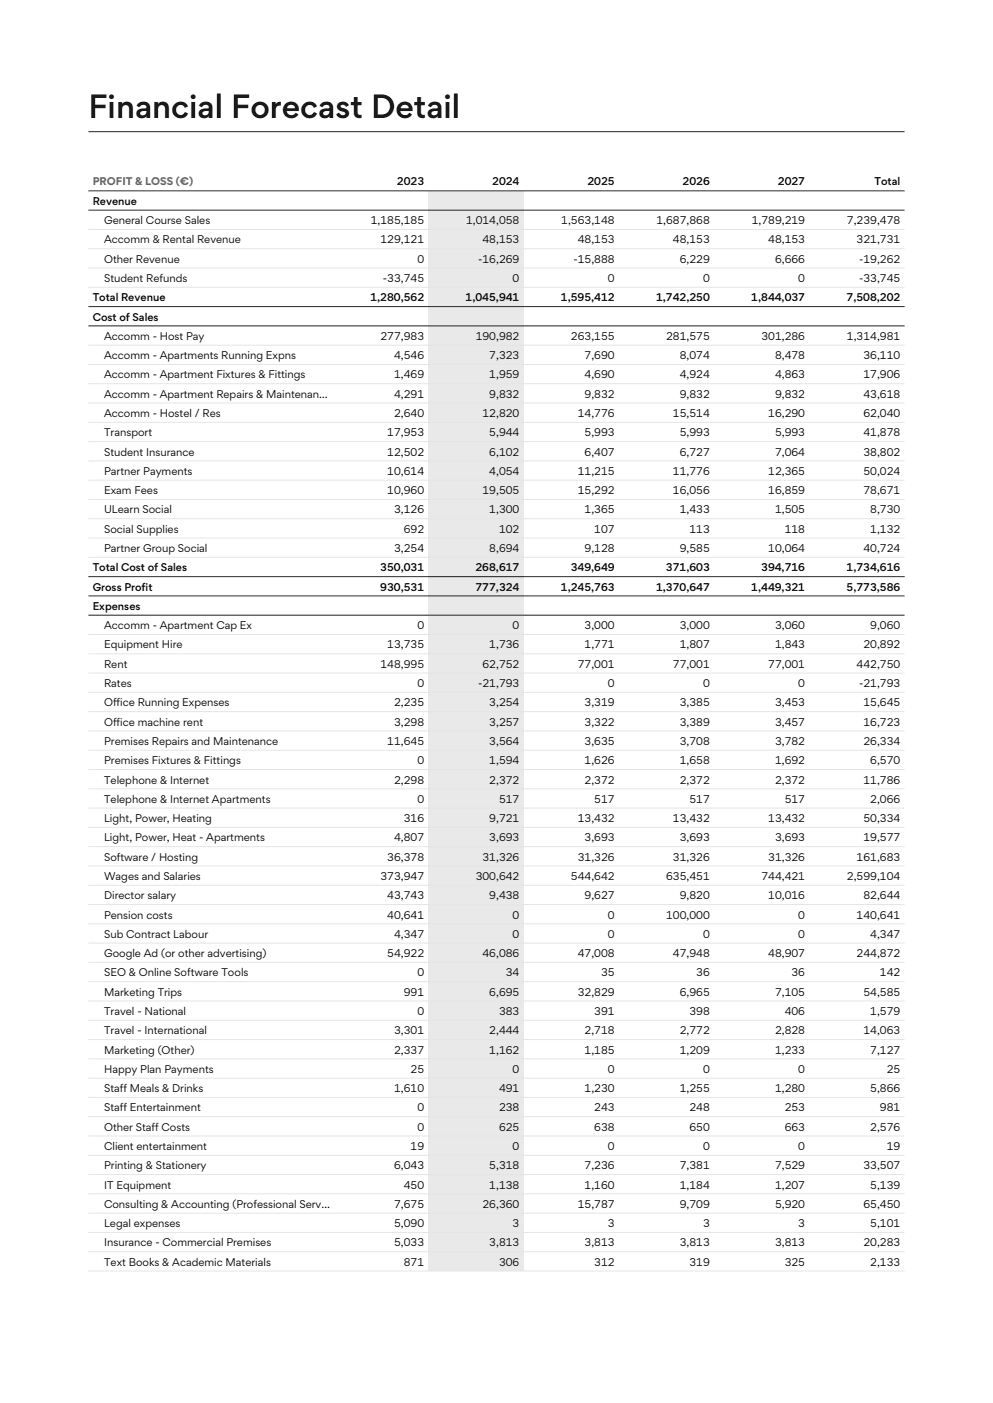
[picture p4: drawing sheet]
<svg xmlns="http://www.w3.org/2000/svg" width="210mm" height="297mm" viewBox="0 0 210 297" stroke-linecap="round" stroke-linejoin="round" font-family="sans-serif">
<defs><g id="words">
<text font-size="6.3" x="18.7" y="25">Financial Forecast Detail</text>
<text font-size="2.1" fill="#666" x="19.6" y="39.2">PROFIT &amp; LOSS (€)</text>
<g font-size="2.1">
<text x="84" y="39.2">2023</text>
<text x="104.1" y="39.2">2024</text>
<text x="124.3" y="39.2">2025</text>
<text x="144.4" y="39.2">2026</text>
<text x="164.6" y="39.2">2027</text>
<text x="185" y="39.2">Total</text>
<text x="19.6" y="43.4">Revenue</text>
<text x="22" y="47.4">General Course Sales</text>
<text x="78.4" y="47.4">1,185,185</text>
<text x="98.6" y="47.4">1,014,058</text>
<text x="118.7" y="47.4">1,563,148</text>
<text x="138.9" y="47.4">1,687,868</text>
<text x="159" y="47.4">1,789,219</text>
<text x="179.2" y="47.4">7,239,478</text>
<text x="22" y="51.5">Accomm &amp; Rental Revenue</text>
<text x="80.5" y="51.5">129,121</text>
<text x="102.1" y="51.5">48,153</text>
<text x="122.2" y="51.5">48,153</text>
<text x="142.4" y="51.5">48,153</text>
<text x="162.5" y="51.5">48,153</text>
<text x="181.2" y="51.5">321,731</text>
<text x="22" y="55.6">Other Revenue</text>
<text x="22" y="59.7">Student Refunds</text>
<text x="81" y="59.7">-33,745</text>
<text x="88.3" y="55.6">0</text>
<text x="101.2" y="55.6">-16,269</text>
<text x="108.4" y="59.7">0</text>
<text x="121.3" y="55.6">-15,888</text>
<text x="128.6" y="59.7">0</text>
<text x="143.8" y="55.6">6,229</text>
<text x="148.7" y="59.7">0</text>
<text x="163.9" y="55.6">6,666</text>
<text x="168.9" y="59.7">0</text>
<text x="181.7" y="55.6">-19,262</text>
<text x="181.7" y="59.7">-33,745</text>
<text x="19.6" y="63.8">Total Revenue</text>
<text x="78.4" y="63.8">1,280,562</text>
<text x="98.5" y="63.8">1,045,941</text>
<text x="118.6" y="63.8">1,595,412</text>
<text x="138.8" y="63.8">1,742,250</text>
<text x="158.9" y="63.8">1,844,037</text>
<text x="179.1" y="63.8">7,508,202</text>
<text x="19.6" y="67.8">Cost of Sales</text>
<text x="22" y="71.9">Accomm - Host Pay</text>
<text x="80.5" y="71.9">277,983</text>
<text x="100.6" y="71.9">190,982</text>
<text x="120.8" y="71.9">263,155</text>
<text x="140.9" y="71.9">281,575</text>
<text x="161.1" y="71.9">301,286</text>
<text x="179.2" y="71.9">1,314,981</text>
<text x="22" y="76">Accomm - Apartments Running Expns</text>
<text x="83.4" y="76">4,546</text>
<text x="103.5" y="76">7,323</text>
<text x="123.7" y="76">7,690</text>
<text x="143.8" y="76">8,074</text>
<text x="163.9" y="76">8,478</text>
<text x="182.6" y="76">36,110</text>
<text x="22" y="80.1">Accomm - Apartment Fixtures &amp; Fittings</text>
<text x="83.4" y="80.1">1,469</text>
<text x="103.5" y="80.1">1,959</text>
<text x="123.7" y="80.1">4,690</text>
<text x="143.8" y="80.1">4,924</text>
<text x="163.9" y="80.1">4,863</text>
<text x="182.6" y="80.1">17,906</text>
<text x="22" y="84.2">Accomm - Apartment Repairs &amp; Maintenan…</text>
<text x="22" y="88.3">Accomm - Hostel / Res</text>
<text x="83.4" y="84.2">4,291</text>
<text x="83.4" y="88.3">2,640</text>
<text x="102.1" y="88.3">12,820</text>
<text x="103.5" y="84.2">9,832</text>
<text x="122.2" y="88.3">14,776</text>
<text x="123.7" y="84.2">9,832</text>
<text x="142.4" y="88.3">15,514</text>
<text x="143.8" y="84.2">9,832</text>
<text x="162.5" y="88.3">16,290</text>
<text x="163.9" y="84.2">9,832</text>
<text x="182.6" y="84.2">43,618</text>
<text x="182.6" y="88.3">62,040</text>
<text x="22" y="92.3">Transport</text>
<text x="81.9" y="92.3">17,953</text>
<text x="103.5" y="92.3">5,944</text>
<text x="123.7" y="92.3">5,993</text>
<text x="143.8" y="92.3">5,993</text>
<text x="163.9" y="92.3">5,993</text>
<text x="182.6" y="92.3">41,878</text>
<text x="22" y="96.4">Student Insurance</text>
<text x="22" y="100.5">Partner Payments</text>
<text x="81.9" y="96.4">12,502</text>
<text x="81.9" y="100.5">10,614</text>
<text x="103.5" y="96.4">6,102</text>
<text x="103.5" y="100.5">4,054</text>
<text x="122.2" y="100.5">11,215</text>
<text x="123.7" y="96.4">6,407</text>
<text x="142.4" y="100.5">11,776</text>
<text x="143.8" y="96.4">6,727</text>
<text x="162.5" y="100.5">12,365</text>
<text x="163.9" y="96.4">7,064</text>
<text x="182.6" y="96.4">38,802</text>
<text x="182.6" y="100.5">50,024</text>
<text x="22" y="104.6">Exam Fees</text>
<text x="81.9" y="104.6">10,960</text>
<text x="102.1" y="104.6">19,505</text>
<text x="122.2" y="104.6">15,292</text>
<text x="142.4" y="104.6">16,056</text>
<text x="162.5" y="104.6">16,859</text>
<text x="182.6" y="104.6">78,671</text>
<text x="22" y="108.7">ULearn Social</text>
<text x="22" y="112.8">Social Supplies</text>
<text x="83.4" y="108.7">3,126</text>
<text x="85.4" y="112.8">692</text>
<text x="103.5" y="108.7">1,300</text>
<text x="105.6" y="112.8">102</text>
<text x="123.7" y="108.7">1,365</text>
<text x="125.7" y="112.8">107</text>
<text x="143.8" y="108.7">1,433</text>
<text x="145.8" y="112.8">113</text>
<text x="163.9" y="108.7">1,505</text>
<text x="166" y="112.8">118</text>
<text x="184.1" y="108.7">8,730</text>
<text x="184.1" y="112.8">1,132</text>
<text x="22" y="116.8">Partner Group Social</text>
<text x="83.4" y="116.8">3,254</text>
<text x="103.5" y="116.8">8,694</text>
<text x="123.7" y="116.8">9,128</text>
<text x="143.8" y="116.8">9,585</text>
<text x="162.5" y="116.8">10,064</text>
<text x="182.6" y="116.8">40,724</text>
<text x="19.6" y="120.9">Total Cost of Sales</text>
<text x="19.6" y="125">Gross Profit</text>
<text x="80.4" y="120.9">350,031</text>
<text x="80.4" y="125">930,531</text>
<text x="100.6" y="120.9">268,617</text>
<text x="100.6" y="125">777,324</text>
<text x="118.6" y="125">1,245,763</text>
<text x="120.7" y="120.9">349,649</text>
<text x="138.8" y="125">1,370,647</text>
<text x="140.9" y="120.9">371,603</text>
<text x="158.9" y="125">1,449,321</text>
<text x="161" y="120.9">394,716</text>
<text x="179.1" y="120.9">1,734,616</text>
<text x="179.1" y="125">5,773,586</text>
<text x="19.6" y="129.1">Expenses</text>
<text x="22" y="133.2">Accomm - Apartment Cap Ex</text>
<text x="22" y="137.2">Equipment Hire</text>
<text x="81.9" y="137.2">13,735</text>
<text x="88.3" y="133.2">0</text>
<text x="103.5" y="137.2">1,736</text>
<text x="108.4" y="133.2">0</text>
<text x="123.7" y="133.2">3,000</text>
<text x="123.7" y="137.2">1,771</text>
<text x="143.8" y="133.2">3,000</text>
<text x="143.8" y="137.2">1,807</text>
<text x="163.9" y="133.2">3,060</text>
<text x="163.9" y="137.2">1,843</text>
<text x="182.6" y="137.2">20,892</text>
<text x="184.1" y="133.2">9,060</text>
<text x="22" y="141.3">Rent</text>
<text x="80.5" y="141.3">148,995</text>
<text x="102.1" y="141.3">62,752</text>
<text x="122.2" y="141.3">77,001</text>
<text x="142.4" y="141.3">77,001</text>
<text x="162.5" y="141.3">77,001</text>
<text x="181.2" y="141.3">442,750</text>
<text x="22" y="145.4">Rates</text>
<text x="22" y="149.5">Office Running Expenses</text>
<text x="83.4" y="149.5">2,235</text>
<text x="88.3" y="145.4">0</text>
<text x="101.2" y="145.4">-21,793</text>
<text x="103.5" y="149.5">3,254</text>
<text x="123.7" y="149.5">3,319</text>
<text x="128.6" y="145.4">0</text>
<text x="143.8" y="149.5">3,385</text>
<text x="148.7" y="145.4">0</text>
<text x="163.9" y="149.5">3,453</text>
<text x="168.9" y="145.4">0</text>
<text x="181.7" y="145.4">-21,793</text>
<text x="182.6" y="149.5">15,645</text>
<text x="22" y="153.6">Office machine rent</text>
<text x="83.4" y="153.6">3,298</text>
<text x="103.5" y="153.6">3,257</text>
<text x="123.7" y="153.6">3,322</text>
<text x="143.8" y="153.6">3,389</text>
<text x="163.9" y="153.6">3,457</text>
<text x="182.6" y="153.6">16,723</text>
<text x="22" y="157.7">Premises Repairs and Maintenance</text>
<text x="22" y="161.7">Premises Fixtures &amp; Fittings</text>
<text x="81.9" y="157.7">11,645</text>
<text x="88.3" y="161.7">0</text>
<text x="103.5" y="157.7">3,564</text>
<text x="103.5" y="161.7">1,594</text>
<text x="123.7" y="157.7">3,635</text>
<text x="123.7" y="161.7">1,626</text>
<text x="143.8" y="157.7">3,708</text>
<text x="143.8" y="161.7">1,658</text>
<text x="163.9" y="157.7">3,782</text>
<text x="163.9" y="161.7">1,692</text>
<text x="182.6" y="157.7">26,334</text>
<text x="184.1" y="161.7">6,570</text>
<text x="22" y="165.8">Telephone &amp; Internet</text>
<text x="83.4" y="165.8">2,298</text>
<text x="103.5" y="165.8">2,372</text>
<text x="123.7" y="165.8">2,372</text>
<text x="143.8" y="165.8">2,372</text>
<text x="163.9" y="165.8">2,372</text>
<text x="182.6" y="165.8">11,786</text>
<text x="22" y="169.9">Telephone &amp; Internet Apartments</text>
<text x="22" y="174">Light, Power, Heating</text>
<text x="85.4" y="174">316</text>
<text x="88.3" y="169.9">0</text>
<text x="103.5" y="174">9,721</text>
<text x="105.6" y="169.9">517</text>
<text x="122.2" y="174">13,432</text>
<text x="125.7" y="169.9">517</text>
<text x="142.4" y="174">13,432</text>
<text x="145.8" y="169.9">517</text>
<text x="162.5" y="174">13,432</text>
<text x="166" y="169.9">517</text>
<text x="182.6" y="174">50,334</text>
<text x="184.1" y="169.9">2,066</text>
<text x="22" y="178.1">Light, Power, Heat - Apartments</text>
<text x="83.4" y="178.1">4,807</text>
<text x="103.5" y="178.1">3,693</text>
<text x="123.7" y="178.1">3,693</text>
<text x="143.8" y="178.1">3,693</text>
<text x="163.9" y="178.1">3,693</text>
<text x="182.6" y="178.1">19,577</text>
<text x="22" y="182.1">Software / Hosting</text>
<text x="81.9" y="182.1">36,378</text>
<text x="102.1" y="182.1">31,326</text>
<text x="122.2" y="182.1">31,326</text>
<text x="142.4" y="182.1">31,326</text>
<text x="162.5" y="182.1">31,326</text>
<text x="181.2" y="182.1">161,683</text>
<text x="22" y="186.2">Wages and Salaries</text>
<text x="22" y="190.3">Director salary</text>
<text x="80.5" y="186.2">373,947</text>
<text x="81.9" y="190.3">43,743</text>
<text x="100.6" y="186.2">300,642</text>
<text x="103.5" y="190.3">9,438</text>
<text x="120.8" y="186.2">544,642</text>
<text x="123.7" y="190.3">9,627</text>
<text x="140.9" y="186.2">635,451</text>
<text x="143.8" y="190.3">9,820</text>
<text x="161.1" y="186.2">744,421</text>
<text x="162.5" y="190.3">10,016</text>
<text x="179.2" y="186.2">2,599,104</text>
<text x="182.6" y="190.3">82,644</text>
<text x="22" y="194.4">Pension costs</text>
<text x="81.9" y="194.4">40,641</text>
<text x="108.4" y="194.4">0</text>
<text x="128.6" y="194.4">0</text>
<text x="140.9" y="194.4">100,000</text>
<text x="168.9" y="194.4">0</text>
<text x="181.2" y="194.4">140,641</text>
<text x="22" y="198.5">Sub Contract Labour</text>
<text x="22" y="202.6">Google Ad (or other advertising)</text>
<text x="81.9" y="202.6">54,922</text>
<text x="83.4" y="198.5">4,347</text>
<text x="102.1" y="202.6">46,086</text>
<text x="108.4" y="198.5">0</text>
<text x="122.2" y="202.6">47,008</text>
<text x="128.6" y="198.5">0</text>
<text x="142.4" y="202.6">47,948</text>
<text x="148.7" y="198.5">0</text>
<text x="162.5" y="202.6">48,907</text>
<text x="168.9" y="198.5">0</text>
<text x="181.2" y="202.6">244,872</text>
<text x="184.1" y="198.5">4,347</text>
<text x="22" y="206.6">SEO &amp; Online Software Tools</text>
<text x="88.3" y="206.6">0</text>
<text x="107" y="206.6">34</text>
<text x="127.1" y="206.6">35</text>
<text x="147.3" y="206.6">36</text>
<text x="167.4" y="206.6">36</text>
<text x="186.1" y="206.6">142</text>
<text x="22" y="210.7">Marketing Trips</text>
<text x="22" y="214.8">Travel - National</text>
<text x="85.4" y="210.7">991</text>
<text x="88.3" y="214.8">0</text>
<text x="103.5" y="210.7">6,695</text>
<text x="105.6" y="214.8">383</text>
<text x="122.2" y="210.7">32,829</text>
<text x="125.7" y="214.8">391</text>
<text x="143.8" y="210.7">6,965</text>
<text x="145.8" y="214.8">398</text>
<text x="163.9" y="210.7">7,105</text>
<text x="166" y="214.8">406</text>
<text x="182.6" y="210.7">54,585</text>
<text x="184.1" y="214.8">1,579</text>
<text x="22" y="218.9">Travel - International</text>
<text x="83.4" y="218.9">3,301</text>
<text x="103.5" y="218.9">2,444</text>
<text x="123.7" y="218.9">2,718</text>
<text x="143.8" y="218.9">2,772</text>
<text x="163.9" y="218.9">2,828</text>
<text x="182.6" y="218.9">14,063</text>
<text x="22" y="223">Marketing (Other)</text>
<text x="22" y="227.1">Happy Plan Payments</text>
<text x="83.4" y="223">2,337</text>
<text x="86.9" y="227.1">25</text>
<text x="103.5" y="223">1,162</text>
<text x="108.4" y="227.1">0</text>
<text x="123.7" y="223">1,185</text>
<text x="128.6" y="227.1">0</text>
<text x="143.8" y="223">1,209</text>
<text x="148.7" y="227.1">0</text>
<text x="163.9" y="223">1,233</text>
<text x="168.9" y="227.1">0</text>
<text x="184.1" y="223">7,127</text>
<text x="187.6" y="227.1">25</text>
<text x="22" y="231.1">Staff Meals &amp; Drinks</text>
<text x="83.4" y="231.1">1,610</text>
<text x="105.6" y="231.1">491</text>
<text x="123.7" y="231.1">1,230</text>
<text x="143.8" y="231.1">1,255</text>
<text x="163.9" y="231.1">1,280</text>
<text x="184.1" y="231.1">5,866</text>
<text x="22" y="235.2">Staff Entertainment</text>
<text x="22" y="239.3">Other Staff Costs</text>
<text x="88.3" y="235.2">0</text>
<text x="88.3" y="239.3">0</text>
<text x="105.6" y="235.2">238</text>
<text x="105.6" y="239.3">625</text>
<text x="125.7" y="235.2">243</text>
<text x="125.7" y="239.3">638</text>
<text x="145.8" y="235.2">248</text>
<text x="145.8" y="239.3">650</text>
<text x="166" y="235.2">253</text>
<text x="166" y="239.3">663</text>
<text x="184.1" y="239.3">2,576</text>
<text x="186.1" y="235.2">981</text>
<text x="22" y="243.4">Client entertainment</text>
<text x="86.9" y="243.4">19</text>
<text x="108.4" y="243.4">0</text>
<text x="128.6" y="243.4">0</text>
<text x="148.7" y="243.4">0</text>
<text x="168.9" y="243.4">0</text>
<text x="187.6" y="243.4">19</text>
<text x="22" y="247.5">Printing &amp; Stationery</text>
<text x="22" y="251.5">IT Equipment</text>
<text x="83.4" y="247.5">6,043</text>
<text x="85.4" y="251.5">450</text>
<text x="103.5" y="247.5">5,318</text>
<text x="103.5" y="251.5">1,138</text>
<text x="123.7" y="247.5">7,236</text>
<text x="123.7" y="251.5">1,160</text>
<text x="143.8" y="247.5">7,381</text>
<text x="143.8" y="251.5">1,184</text>
<text x="163.9" y="247.5">7,529</text>
<text x="163.9" y="251.5">1,207</text>
<text x="182.6" y="247.5">33,507</text>
<text x="184.1" y="251.5">5,139</text>
<text x="22" y="255.6">Consulting &amp; Accounting (Professional Serv…</text>
<text x="83.4" y="255.6">7,675</text>
<text x="102.1" y="255.6">26,360</text>
<text x="122.2" y="255.6">15,787</text>
<text x="143.8" y="255.6">9,709</text>
<text x="163.9" y="255.6">5,920</text>
<text x="182.6" y="255.6">65,450</text>
<text x="22" y="259.7">Legal expenses</text>
<text x="22" y="263.8">Insurance - Commercial Premises</text>
<text x="83.4" y="259.7">5,090</text>
<text x="83.4" y="263.8">5,033</text>
<text x="103.5" y="263.8">3,813</text>
<text x="108.4" y="259.7">3</text>
<text x="123.7" y="263.8">3,813</text>
<text x="128.6" y="259.7">3</text>
<text x="143.8" y="263.8">3,813</text>
<text x="148.7" y="259.7">3</text>
<text x="163.9" y="263.8">3,813</text>
<text x="168.9" y="259.7">3</text>
<text x="182.6" y="263.8">20,283</text>
<text x="184.1" y="259.7">5,101</text>
<text x="22" y="267.9">Text Books &amp; Academic Materials</text>
<text x="85.4" y="267.9">871</text>
<text x="105.6" y="267.9">306</text>
<text x="125.7" y="267.9">312</text>
<text x="145.8" y="267.9">319</text>
<text x="166" y="267.9">325</text>
<text x="184.1" y="267.9">2,133</text>
</g>
</g></defs>
<path d="M18.7 27.9h172.7" fill="none" stroke="#24242a" stroke-width=".21"/>
<g fill="#eee5ef">
<path d="M90.6 40.4h20.2v4.1h-20.2z"/>
<path d="M90.6 44.5h20.2v4.1h-20.2z"/>
<path d="M90.6 48.6h20.2v4h-20.2z"/>
<path d="M90.6 52.6h20.2v4.1h-20.2z"/>
<path d="M90.6 56.7h20.2v4.1h-20.2z"/>
<path d="M90.6 60.8h20.2v4.1h-20.2z"/>
<path d="M90.6 64.9h20.2v4.1h-20.2z"/>
<path d="M90.6 69h20.2v4.1h-20.2z"/>
<path d="M90.6 73.1h20.2v4h-20.2z"/>
<path d="M90.6 77.1h20.2v4.1h-20.2z"/>
<path d="M90.6 81.2h20.2v4.1h-20.2z"/>
<path d="M90.6 85.3h20.2v4.1h-20.2z"/>
<path d="M90.6 89.4h20.2v4.1h-20.2z"/>
<path d="M90.6 93.5h20.2v4h-20.2z"/>
<path d="M90.6 97.5h20.2v4.1h-20.2z"/>
<path d="M90.6 101.6h20.2v4.1h-20.2z"/>
<path d="M90.6 105.7h20.2v4.1h-20.2z"/>
<path d="M90.6 109.8h20.2v4.1h-20.2z"/>
<path d="M90.6 113.9h20.2v4.1h-20.2z"/>
<path d="M90.6 118h20.2v4h-20.2z"/>
<path d="M90.6 122h20.2v4.1h-20.2z"/>
<path d="M90.6 126.1h20.2v4.1h-20.2z"/>
<path d="M90.6 130.2h20.2v4.1h-20.2z"/>
<path d="M90.6 134.3h20.2v4.1h-20.2z"/>
<path d="M90.6 138.4h20.2v4h-20.2z"/>
<path d="M90.6 142.4h20.2v4.1h-20.2z"/>
<path d="M90.6 146.5h20.2v4.1h-20.2z"/>
<path d="M90.6 150.6h20.2v4.1h-20.2z"/>
<path d="M90.6 154.7h20.2v4.1h-20.2z"/>
<path d="M90.6 158.8h20.2v4.1h-20.2z"/>
<path d="M90.6 162.9h20.2v4h-20.2z"/>
<path d="M90.6 166.9h20.2v4.1h-20.2z"/>
<path d="M90.6 171h20.2v4.1h-20.2z"/>
<path d="M90.6 175.1h20.2v4.1h-20.2z"/>
<path d="M90.6 179.2h20.2v4.1h-20.2z"/>
<path d="M90.6 183.3h20.2v4.1h-20.2z"/>
<path d="M90.6 187.4h20.2v4h-20.2z"/>
<path d="M90.6 191.4h20.2v4.1h-20.2z"/>
<path d="M90.6 195.5h20.2v4.1h-20.2z"/>
<path d="M90.6 199.6h20.2v4.1h-20.2z"/>
<path d="M90.6 203.7h20.2v4.1h-20.2z"/>
<path d="M90.6 207.8h20.2v4h-20.2z"/>
<path d="M90.6 211.8h20.2v4.1h-20.2z"/>
<path d="M90.6 215.9h20.2v4.1h-20.2z"/>
<path d="M90.6 220h20.2v4.1h-20.2z"/>
<path d="M90.6 224.1h20.2v4.1h-20.2z"/>
<path d="M90.6 228.2h20.2v4.1h-20.2z"/>
<path d="M90.6 232.3h20.2v4h-20.2z"/>
<path d="M90.6 236.3h20.2v4.1h-20.2z"/>
<path d="M90.6 240.4h20.2v4.1h-20.2z"/>
<path d="M90.6 244.5h20.2v4.1h-20.2z"/>
<path d="M90.6 248.6h20.2v4.1h-20.2z"/>
<path d="M90.6 252.7h20.2v4h-20.2z"/>
<path d="M90.6 256.7h20.2v4.1h-20.2z"/>
<path d="M90.6 260.8h20.2v4.1h-20.2z"/>
<path d="M90.6 264.9h20.2v4.1h-20.2z"/>
</g>
<path d="M18.7 40.4h172.7M18.7 44.5h172.7M18.7 64.9h172.7M18.7 69h172.7M18.7 122h172.7M18.7 126.1h172.7M18.7 130.2h172.7" fill="none" stroke="#242a2a" stroke-width=".21"/>
<g fill="none" stroke="#e5e5e5" stroke-width=".21">
<path d="M18.7 48.6h172.7M18.7 56.7h172.7M191.4 52.6h-172.7M18.7 60.8h172.7M18.7 73.1h172.7M18.7 77.1h172.7M18.7 81.2h172.7M18.7 85.3h172.7M18.7 89.4h172.7M18.7 93.5h172.7M18.7 97.5h172.7M18.7 101.6h172.7"/>
<path d="M18.7 105.7h172.7M18.7 109.8h172.7M18.7 113.9h172.7M18.7 118h172.7M18.7 134.3h172.7M18.7 138.4h172.7M18.7 142.4h172.7M18.7 146.5h172.7M18.7 150.6h172.7M18.7 154.7h172.7M18.7 158.8h172.7M18.7 162.9h172.7"/>
<path d="M18.7 166.9h172.7M18.7 171h172.7M18.7 179.2h172.7M191.4 175.1h-172.7M18.7 183.3h172.7M18.7 187.4h172.7M18.7 191.4h172.7M18.7 195.5h172.7M18.7 199.6h172.7M18.7 203.7h172.7M18.7 207.8h172.7M18.7 211.8h172.7"/>
<path d="M18.7 215.9h172.7M18.7 220h172.7M18.7 224.1h172.7M18.7 228.2h172.7M18.7 232.3h172.7M18.7 236.3h172.7M18.7 240.4h172.7M18.7 244.5h172.7M18.7 248.6h172.7M18.7 252.7h172.7M18.7 256.7h172.7M18.7 260.8h172.7"/>
<path d="M18.7 264.9h172.7M18.7 269h172.7"/>
</g>
<use href="#words"/>
</svg>
